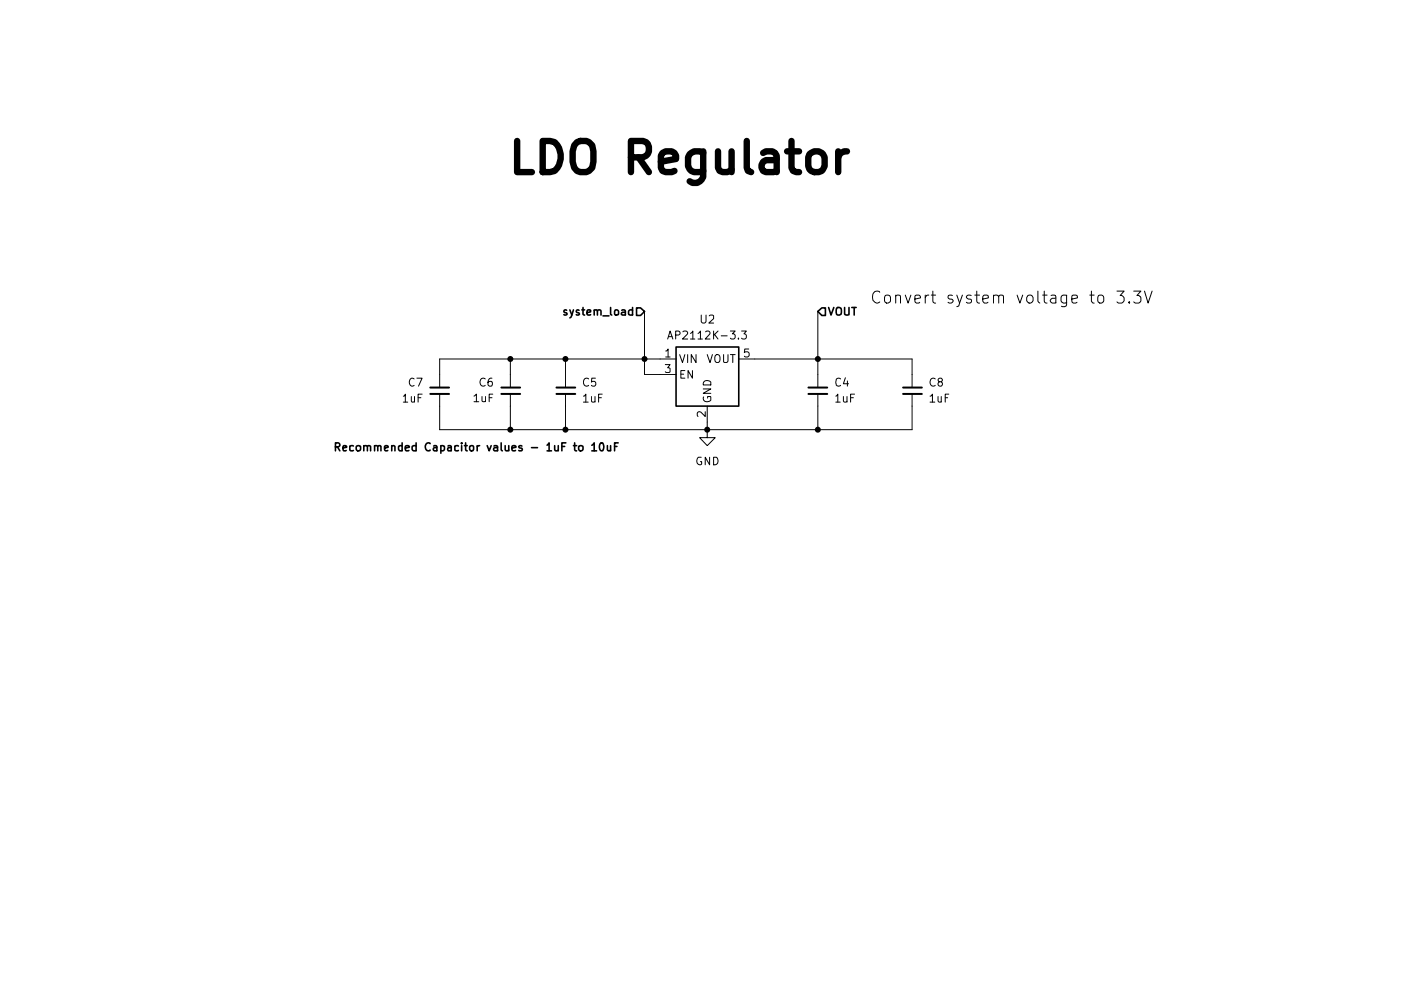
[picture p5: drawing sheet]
<svg xmlns="http://www.w3.org/2000/svg" width="297mm" height="210mm" viewBox="0 0 297 210" stroke-linecap="round" stroke-linejoin="round" font-family="sans-serif">
<path d="M191.5 82.2h4M191.5 83.5h4" fill="none" stroke="#000" stroke-width=".42"/>
<path d="M193.4 79.4v2.7M193.4 83.5v2.6" fill="none" stroke="#000" stroke-width=".21"/>
<path d="M173.4 66l.8-.7h.8v1.6h-.8z" fill="#fff"/>
<path d="M173.4 66l.8-.7h.8v1.6h-.8zM175.7 65.2l.5 1.6 .6-1.6M177.4 65.4l.6-.2a1.05 1.05 0 0 1 .3 1.4l-.3 .2-.5-.1a1.5 1.5 0 0 1-.1-1.3zM179.1 65.2v1.3l.3 .3 .6-.1v-1.5M180.6 65.2h.9M181.1 65.2v1.6" fill="none" stroke="#000" stroke-width=".34"/>
<path d="M135 65.3h.8l.9 .7-.9 .9h-.8z" fill="#fff"/>
<g fill="none" stroke="#000" stroke-width=".34">
<path d="M120.1 65.8a.33 .33 0 0 0-.4-.1 .33 .33 0 0 0-.1 .5l.5 .2 .1 .2-.2 .2-.5-.1M120.8 65.7l.4 1.1M121.6 65.7l-.5 1.5-.3 .2M122.8 65.8a.33 .33 0 0 0-.5-.1 .33 .33 0 0 0 0 .5l.5 .2 .1 .2-.3 .2-.4-.1M123.4 65.7h.6M123.6 65.2v1.4l.4 .2M124.5 66.3l.7-.2v-.3l-.5-.1-.2 .3v.6l.2 .2 .5-.1M126 65.9l.2-.2 .4 .1 .1 1M126 65.7v1.1M126.7 66l.2-.3 .4 .1 .1 1M127.8 67h1.3M129.5 65.2v1.4l.2 .2"/>
<path d="M130.4 65.8l.4-.1 .3 .2v.8h-.7zM131.8 65.8h.7l.1 1M132.6 66.1l-.6 .1-.3 .3 .3 .3 .6-.1M134.1 65.8l-.5-.1-.3 .3v.7h.8M134.1 65.2v1.6M135 65.3h.8l.9 .7-.9 .9h-.8zM143.3 73.6h13.3v12.5h-13.3zM71.1 94.7h.8l.2-.2-.1-.4-.3-.2h-.6v1.7M71.5 94.7l.6 .9M72.7 95l.8-.2-.1-.2-.5-.1-.2 .2 .1 .8h.6M74.9 94.6h-.7v.8l.2 .2 .5-.1M75.6 94.6h.8l.1 .6-.2 .3-.4 .1-.3-.2z"/>
<path d="M77.1 94.6l.5-.1 .3 .2v.9M77.1 94.5v1.1M77.9 94.7l.2-.2 .5 .2v.9M79.4 94.6l.4-.1 .3 .2v.9M79.4 94.5v1.1M80.1 94.7l.2-.2 .5 .2v.9M81.5 95l.8-.2-.1-.2-.4-.1-.3 .2 .1 .8h.6M83.1 94.6l.4-.1 .2 .2v.9M83.1 94.5v1.1M85.3 94.6l-.5-.1-.3 .2 .1 .7 .2 .2 .5-.1M85.3 93.9v1.7M85.9 95l.9-.2-.1-.2-.5-.1-.3 .2 .1 .8h.7"/>
<path d="M88.2 94.6l-.5-.1-.3 .2v.5l.1 .3h.7M88.2 93.9v1.7M91.2 94.1a.77 .77 0 0 0-1 .2 .77 .77 0 0 0 .1 1 .53 .53 0 0 0 .9 .1M91.9 94.6l.6-.1 .1 .2v.9M92.6 94.8l-.5 .1a.35 .35 0 0 0-.2 .3 .35 .35 0 0 0 .2 .4l.5-.1M93.5 94.6l.4-.1 .3 .2v.5l-.1 .3h-.6M93.5 94.5v1.6M95 94.6l.4-.1 .3 .2v.9M95.7 94.8l-.6 .1-.2 .3 .2 .4 .6-.1M97.2 94.6h-.8v.8l.3 .2 .5-.1M97.9 93.9v.2M97.9 94.5v1.1"/>
<path d="M98.5 94.5h.6M98.7 93.9v1.4l.4 .3M99.7 94.6h.6v.9l-.4 .1-.2-.2zM101.2 94.5v1.1M101.7 94.5l-.4 .1-.1 .1M103.3 94.5l.4 1.1 .4-1.1M104.7 94.6l.5-.1 .3 .2v.9M105.5 94.8l-.6 .1a.35 .35 0 0 0-.3 .3 .35 .35 0 0 0 .3 .4l.6-.1M106.3 93.9v1.4l.2 .3M107.1 94.5l.1 1 .4 .1 .3-.2M107.9 94.5v1.1M108.5 95l.9-.2-.1-.2-.5-.1-.3 .2 .1 .8h.7"/>
<path d="M110.7 94.6l-.5-.1-.2 .2 .1 .2 .6 .2v.4h-.7M112.7 94.9h1.3M116 94.4l.4-.5v1.7M116 95.6h.9M117.6 94.5l.1 1 .4 .1 .3-.2M118.4 94.5v1.1M119.1 94.7h.6M120 93.9h-.9v1.7M121.6 94.5h.7M121.8 93.9v1.4l.5 .3M122.8 94.6h.7l.1 .6-.2 .3-.4 .1-.2-.2zM125.5 94.4l.5-.5v1.7"/>
<path d="M125.5 95.6h1M127.3 94.1l.4-.2a1.2 1.2 0 0 1 0 1.7 .91 .91 0 0 1-.4-1.5zM128.8 94.5v.8a.37 .37 0 0 0 .3 .3 .37 .37 0 0 0 .4-.2M129.5 94.5v1.1M130.3 94.7h.5M131.1 93.9h-.8v1.7"/>
</g>
<path d="M91.2 83.5h4M91.2 82.2h4M106.3 83.5h4M106.3 82.2h4M118 83.5h4M118 82.2h4M171.4 83.5h4M171.4 82.2h4" fill="none" stroke="#000" stroke-width=".42"/>
<g fill="none" stroke="#000" stroke-width=".21">
<path d="M108.2 76.1v6M119.9 76.1v6M136.7 66v13.4h6.6M141.1 77.3h1l-.5 .7 .5 .1v.7l-.3 .2h-.5l-.2-.2M141.1 74.4h.2l.3-.4v1.7M141.1 75.7h1M141.6 71.9l.5-1.7 .6 1.7M141.7 71.4h.8M143.3 71h.7l.2-.2-.1-.4-.3-.2h-.5v1.7M143.3 76.1h-50.1v6M144.1 75.2l.6 1.7 .5-1.7M144.4 79.3h.5"/>
<path d="M144.8 70.4l.7-.2 .2 .2 .1 .3-1.1 1.2h1.1M145.2 78.6h-.8v1.6h.8M145.8 75.2v1.7M146.4 70.7l.5-.5v1.7M146.4 71.9h.9M146.8 78.6v1.6l-.9-1.6v1.6M147.6 75.2v1.7l-1-1.7v1.7M148 70.7l.5-.5v1.7M148 71.9h.9M148.7 66.8v1.4l.3 .3 .5-.1 .2-.2v-1.4M149.6 70.4l.6-.2 .3 .2v.3l-1 1.2h1M149.9 75.2l.6 1.7 .5-1.7"/>
<path d="M150.4 67l.2-.2 .6 .1 .1 .7-1 .9h1M151.3 70.2v1.7M151.5 70.9l.7 1M151.6 75.4a.54 .54 0 0 1 1 0 1.12 1.12 0 0 1-.4 1.5l-.4-.1a1.28 1.28 0 0 1-.2-1.4zM152.2 70.2l-.9 .9M152.9 71.2h1.3M153.4 75.2v1.5l.3 .2h.3l.3-.4v-1.3M154.9 70.2h1l-.6 .6 .5 .2v.7l-.3 .2-.6-.2M154.9 75.2h1M155.4 75.2v1.7M156.5 71.7v.2M156.6 76.1h36.8v3.3"/>
<path d="M157.2 70.2h1l-.5 .6 .4 .1 .1 .2v.6l-.3 .2-.7-.2M158.7 74h-.8l-.1 .8 .3-.2 .6 .1 .1 .2-.1 .6-.2 .2-.7-.2M173.4 66v16.1M186.5 62a.98 .98 0 0 0-1.2-.1 .98 .98 0 0 0-.3 1.3 1.09 1.09 0 0 0 1.1 1.1l.4-.3M187.7 62.7a.74 .74 0 0 1 1.1 .4v.7a.65 .65 0 0 1-.6 .5 .65 .65 0 0 1-.7-.5zM189.9 62.8a.57 .57 0 0 1 .5-.2 .57 .57 0 0 1 .5 .3v1.4M189.9 62.6v1.7M191.9 62.6l.6 1.7 .6-1.7M194 63.4l1.2-.2-.2-.5-.7-.1-.2 .1-.1 .2 .1 1.2 .2 .2h.5l.2-.2M196.2 62.6v1.7M196.9 62.6a.6 .6 0 0 0-.7 .5M197.4 62.6h1"/>
<path d="M197.8 61.7v2.1l.1 .3 .5 .2M201.9 62.7a.6 .6 0 0 0-.9 .2v.2a.85 .85 0 0 0 .9 .4l.2 .3-.4 .5-.7-.2M202.9 62.6l.6 1.7M204 62.6l-.7 2.3-.4 .1M205.9 62.7a.65 .65 0 0 0-1 .4l.4 .3 .6 .1 .1 .3-.1 .3-.2 .2h-.6l-.2-.2M206.7 62.6h1M207.1 61.7v2.1l.1 .3 .5 .2M208.4 63.4l1.1-.2v-.5l-.8-.1-.3 .3v.9l.1 .3 .2 .2h.5l.3-.2M210.7 62.8a.63 .63 0 0 1 1.1 .1v1.4M210.7 62.6v1.7M211.8 62.9a.6 .6 0 0 1 .9-.2l.1 1.6M215.6 62.6l.6 1.7 .6-1.7"/>
<path d="M217.9 62.7a.74 .74 0 0 1 1.1 .4v.7a.7 .7 0 0 1-.6 .5 .7 .7 0 0 1-.7-.5v-.7zM220 61.7v2.1l.5 .5M221.1 62.6h.9M221.4 61.7v2.1l.1 .3 .5 .2M222.8 62.7h1l.1 1.6M223.9 63.2h-.8l-.4 .5 .1 .4 .3 .2h.6l.2-.2M226.1 62.6v2a.73 .73 0 0 1-1.1 .3M226.1 62.7a.8 .8 0 0 0-1.1 .4v.7a.77 .77 0 0 0 1.1 .3M227.2 63.4l1.2-.2-.1-.5-.7-.1-.3 .1-.1 .2 .1 1.2 .3 .2h.5l.2-.2M231.1 62.6h.9M231.4 61.7v2.1l.3 .5h.3M232.9 62.7a.74 .74 0 0 1 1 .1l.1 1a.72 .72 0 0 1-1.1 .3 1.25 1.25 0 0 1 0-1.4z"/>
<path d="M236.8 61.7h1.5l-.8 1a.82 .82 0 0 1 .8 .5v.6l-.5 .5h-.6l-.4-.3M239.4 64v.3l-.1-.2 .1-.1v.3M240.4 61.7h1.5l-.9 1a.82 .82 0 0 1 .9 .5l-.1 .8-.3 .3h-.8l-.3-.3M242.7 61.7l.7 2.6 .9-2.6M85.5 84h.2l.2-.4v1.7M85.5 85.3h.9M87.2 84.1l.1 1.1 .3 .1 .3-.2M87.8 80.3a.77 .77 0 0 0-1 .3 .77 .77 0 0 0 .2 1 .52 .52 0 0 0 .8 .1M87.9 84.1v1.2M88.4 80.2h1.1l-.8 1.7M88.6 84.3h.6M89.5 83.6h-.9v1.7"/>
<path d="M93.2 83.5v7.6h100.2v-5M100.5 84l.5-.4v1.6M100.5 85.2h1M102.2 84.1v.9l.2 .2 .6-.2M102.9 80.3a.8 .8 0 0 0-1.2 .6 .8 .8 0 0 0 .8 1l.4-.2M103 84.1v1.1M103.7 84.3h.6M104.3 80.2a.7 .7 0 0 0-.8 .7v.6l.3 .4 .5-.1v-.9a.6 .6 0 0 0-.8 .2M104.5 83.6h-.8v1.6M108.2 83.5v7.6M119.9 83.5v7.6M123.7 84h.2l.3-.4v1.7"/>
<path d="M123.7 85.3h1M124.8 80.3a.8 .8 0 0 0-1.1 .6 .8 .8 0 0 0 .8 1l.3-.2M125.4 84.1l.1 1.1 .4 .1 .3-.2M126.2 84.1v1.2M126.2 80.2h-.7l-.1 .8 .7-.1a.6 .6 0 0 1 0 1l-.7-.2M126.9 84.3h.6M127.7 83.6h-.8v1.7M148.7 96.9h-.6a.89 .89 0 0 0-.4 1 .89 .89 0 0 0 .8 .7l.3-.2v-.5h-.3M149.1 82.5h1.6l-1.6 .9h1.6M149.2 84.2a.84 .84 0 0 0 .4 1 .84 .84 0 0 0 1.1-.4l-.1-.7h-.6v.3M149.4 80.8l.6-.1 .5 .2 .2 .1v.6h-1.6l.1-.6zM149.5 87.3v1l-1.2-1-.3 .1-.2 .2 .2 .7"/>
<path d="M149.9 91.1v1.7h1.7l-1.7 1.7-1.6-1.7h1.6M149.9 91.1h.1M149.9 86.1v5M150.5 96.9v1.7l-1-1.7v1.7M151.3 96.9h.6a.89 .89 0 0 1 .3 1.1 .89 .89 0 0 1-.9 .6zM173.4 83.5v7.6M177.2 84l.4-.4v1.7M177.2 85.3h.9M178.2 80.3h-.1a.55 .55 0 0 0-.8 .3l-.1 .3a.65 .65 0 0 0 .2 .8 .65 .65 0 0 0 .8 0M178.8 84.1l.1 1.1 .4 .1 .3-.2M179.2 80.1l-.4 1.3h1.1M179.6 84.1v1.2"/>
<path d="M179.7 80.8v1.1M180.3 84.3h.6M181.2 83.6h-.9v1.7M197.2 84h.2l.3-.4v1.7M197.2 85.3h1M198.3 80.3a.8 .8 0 0 0-1.2 .6 .8 .8 0 0 0 .9 1l.3-.2M198.9 84.1l.1 1.1 .4 .1 .2-.2M199.2 80.9l-.3-.3 .2-.3 .5-.1 .2 .4a.63 .63 0 0 1-.7 .4l-.2 .3 .1 .4 .6 .2a.54 .54 0 0 0 0-1M199.6 84.1v1.2M200.4 84.3h.5M201.2 83.6h-.8v1.7"/>
</g>
<g fill="none" stroke="#000" stroke-width="1.4">
<path d="M109.6 29.9v6.6h3.2M115.1 29.9h1.5l1 .2a4.2 4.2 0 0 1 0 6.1l-1 .3h-1.5zM122.3 30.1a2.24 2.24 0 0 1 3.5 2v2.2l-.2 1.3a2.26 2.26 0 0 1-2.6 .9 2.26 2.26 0 0 1-1.6-2.2v-2.2l.4-1.3zM133.8 33.4h2.5a1.8 1.8 0 0 0 1.3-1.8 1.8 1.8 0 0 0-1.3-1.7h-2.5v6.6M135.4 33.4l2.2 3.1M140.1 34.3l3.2-.6v-.7l-.3-.6-.6-.3h-1.3l-.6 .3-.4 .6v2.6l.4 .6 .6 .3h1.3l.6-.3M149.1 32.1v5.4a1.87 1.87 0 0 1-2.9 .9M149.1 32.4l-.7-.3h-1.2l-1 .6-.3 .7v1.8l.3 .7a2.26 2.26 0 0 0 2.9 .3M152.2 32.1v3.5l.4 .6a1.94 1.94 0 0 0 2.5-.3M155.1 32.1v4.4M158.3 29.9v5.7l.3 .6 .7 .3M161.8 32.4l.6-.3h1.3l.6 .3 .4 .6v3.5"/>
<path d="M164.7 33.7l-.7 .3h-1.6a1.32 1.32 0 0 0-1 1.2 1.32 1.32 0 0 0 1 1.3h1.6l.7-.3M166.9 32.1h2.5M167.8 29.9v5.7l.3 .6 .7 .3h.6M171.6 32.7a1.86 1.86 0 0 1 3.2 .7v1.8a1.8 1.8 0 0 1-1.7 1.4 1.8 1.8 0 0 1-1.7-1.4v-1.8zM177.7 32.1v4.4M179.6 32.1a1.67 1.67 0 0 0-1.9 1.3"/>
</g>
<g fill="#000">
<circle cx="108.2" cy="76.1" r=".64"/>
<circle cx="119.9" cy="76.1" r=".64"/>
<circle cx="136.7" cy="76.1" r=".64"/>
<circle cx="173.4" cy="76.1" r=".64"/>
<circle cx="108.2" cy="91.1" r=".64"/>
<circle cx="119.9" cy="91.1" r=".64"/>
<circle cx="149.9" cy="91.1" r=".64"/>
<circle cx="173.4" cy="91.1" r=".64"/>
</g>
</svg>
